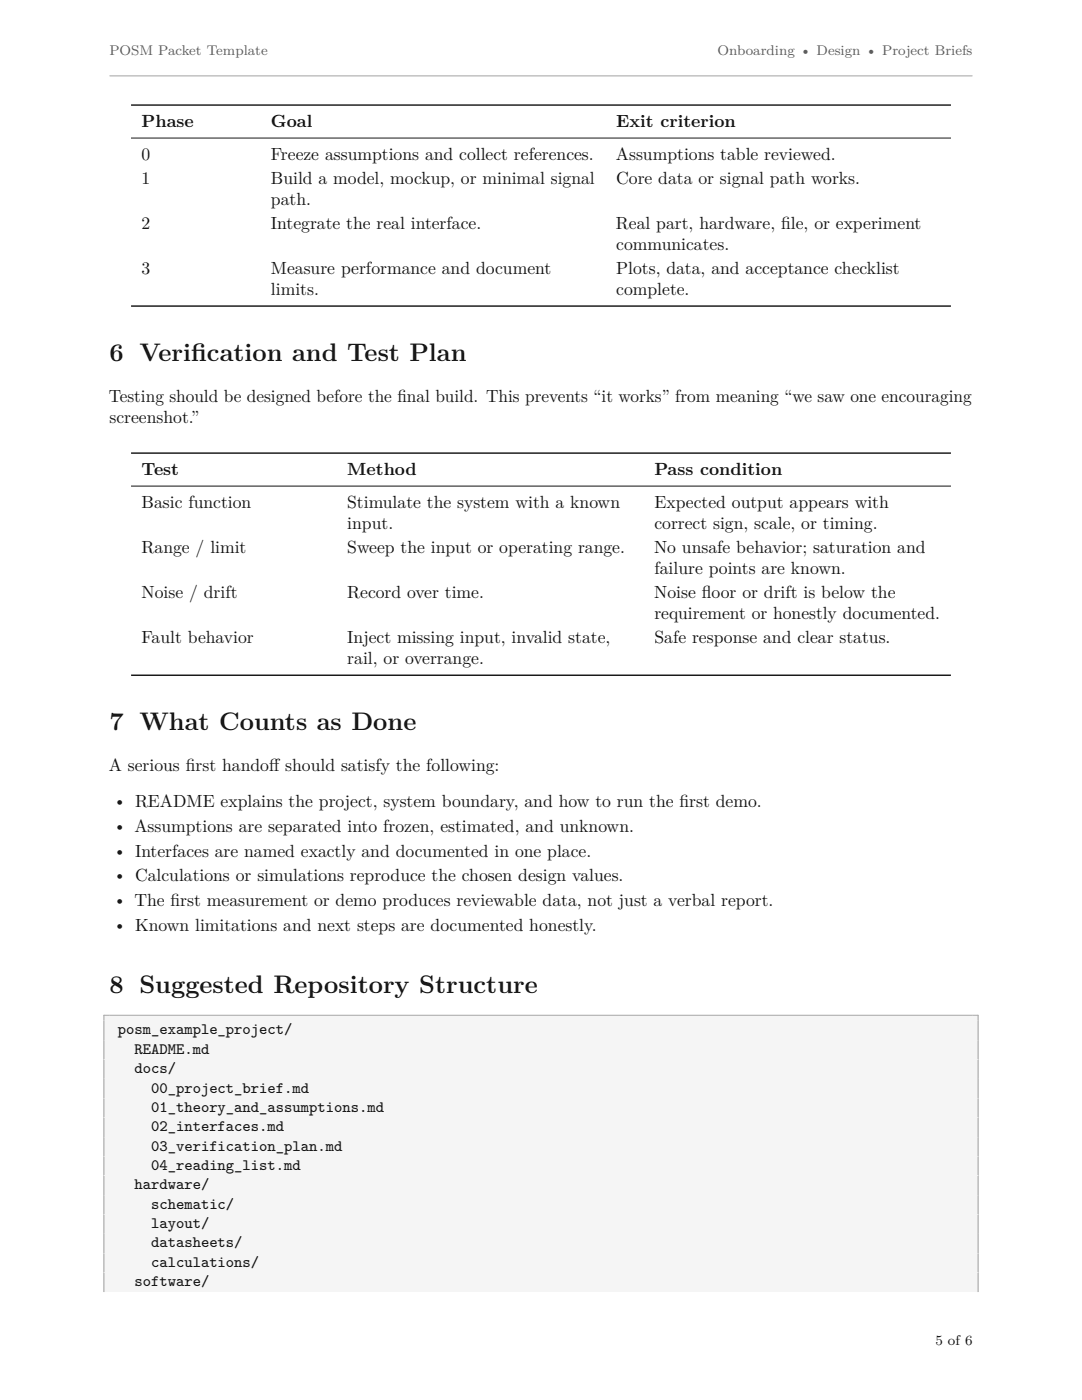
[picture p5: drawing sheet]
<svg xmlns="http://www.w3.org/2000/svg" width="216mm" height="279mm" viewBox="0 0 216 279" stroke-linecap="round" stroke-linejoin="round" font-family="sans-serif">
<defs><g id="words">
<g font-size="5.1" fill="#111">
<text x="21.8" y="72.1">6 Verif</text>
<text x="38.1" y="72.1">ication and Test Plan</text>
<text x="21.8" y="145.8">7 What Counts as Done</text>
<text x="21.8" y="198.2">8 Suggested Repository Structure</text>
</g>
<g font-size="3.5" fill="#111">
<text x="28.3" y="25.4">Phase</text>
<text x="54.1" y="25.4">Goal</text>
<text x="123" y="25.4">Exit criterion</text>
<text x="28.3" y="32">0</text>
<text x="54.1" y="32">Freeze assumptions and collect references.</text>
<text x="122.9" y="32">Assumptions table reviewed.</text>
<text x="28.3" y="36.7">1</text>
<text x="54.1" y="36.7">Build a model, mockup, or minimal signal</text>
<text x="54.1" y="40.9">path.</text>
<text x="123" y="36.7">Core data or signal path works.</text>
<text x="28.3" y="45.7">2</text>
<text x="54.1" y="45.7">Integrate the real interface.</text>
<text x="122.9" y="45.7">Real part, hardware, f</text>
<text x="155.9" y="45.7">ile, or experiment</text>
<text x="123" y="49.9">communicates.</text>
<text x="28.3" y="54.7">3</text>
<text x="54.1" y="54.7">Measure performance and document</text>
<text x="54.1" y="58.9">limits.</text>
<text x="123" y="54.7">Plots, data, and acceptance checklist</text>
<text x="123" y="58.9">complete.</text>
<text x="21.7" y="80.3">Testing should be designed before the f</text>
<text x="79.3" y="80.3">inal build. This prevents “it works” from meaning “we saw one encouraging</text>
<text x="21.8" y="84.5">screenshot.”</text>
<text x="28.3" y="94.9">Test</text>
<text x="69.3" y="94.9">Method</text>
<text x="130.6" y="94.9">Pass condition</text>
<text x="28.3" y="101.4">Basic function</text>
<text x="69.3" y="101.4">Stimulate the system with a known</text>
<text x="130.6" y="101.4">Expected output appears with</text>
<text x="69.3" y="105.6">input.</text>
<text x="130.6" y="105.6">correct sign, scale, or timing.</text>
<text x="28.3" y="110.4">Range / limit</text>
<text x="69.3" y="110.4">Sweep the input or operating range.</text>
<text x="130.5" y="110.4">No unsafe behavior; saturation and</text>
<text x="28.3" y="119.4">Noise / drift</text>
<text x="69.3" y="119.4">Record over time.</text>
<text x="130.5" y="119.4">Noise f</text>
<text x="130.6" y="114.6">failure points are known.</text>
<text x="140" y="119.4">loor or drift is below the</text>
<text x="130.6" y="123.6">requirement or honestly documented.</text>
<text x="28.3" y="128.4">Fault behavior</text>
<text x="69.3" y="128.4">Inject missing input, invalid state,</text>
<text x="130.6" y="128.4">Safe response and clear status.</text>
<text x="69.3" y="132.6">rail, or overrange.</text>
<text x="21.7" y="153.9">A serious f</text>
<text x="37.1" y="153.9">irst handof</text>
<text x="53.7" y="153.9">f should satisfy the following:</text>
<text x="135.6" y="161.2">irst demo.</text>
<text x="34" y="180.8">irst measurement or demo produces reviewable data, not just a verbal report.</text>
</g>
<g font-size="3.2" fill="#111">
<text x="22.7" y="160.9">• README explains the project, system boundary, and how to run the f</text>
<text x="22.7" y="165.9">• Assumptions are separated into frozen, estimated, and unknown.</text>
<text x="22.7" y="170.8">• Interfaces are named exactly and documented in one place.</text>
<text x="22.7" y="175.7">• Calculations or simulations reproduce the chosen design values.</text>
<text x="22.7" y="180.6">• The f</text>
<text x="22.7" y="185.5">• Known limitations and next steps are documented honestly.</text>
<text x="23.5" y="206.4">posm_example_project/</text>
<text x="26.8" y="210.3">README.md</text>
<text x="26.8" y="214.2">docs/</text>
<text x="30.1" y="218">00_project_brief.md</text>
<text x="30.1" y="221.9">01_theory_and_assumptions.md</text>
<text x="30.1" y="225.8">02_interfaces.md</text>
<text x="30.1" y="229.6">03_verification_plan.md</text>
<text x="30.1" y="233.5">04_reading_list.md</text>
<text x="26.8" y="237.4">hardware/</text>
<text x="30.1" y="241.2">schematic/</text>
<text x="30.1" y="245.1">layout/</text>
<text x="30.1" y="249">datasheets/</text>
<text x="26.8" y="256.7">software/</text>
<text x="30.1" y="252.8">calculations/</text>
</g>
<g font-size="2.8" fill="#565c60">
<text x="21.8" y="11">POSM Packet Template</text>
<text x="143.2" y="11">Onboarding • Design • Project Briefs</text>
</g>
<text font-size="2.8" fill="#111" x="186.7" y="268.5">5 of 6</text>
</g></defs>
<path d="M21.8 15.1h172.3" fill="none" stroke="#9ca5ac" stroke-width=".2"/>
<path d="M26.1 21h163.7M26.1 61.1h163.7M26.1 90.4h163.7M26.1 134.8h163.7" fill="none" stroke="#111" stroke-width=".28"/>
<path d="M26.1 27.6h163.7M26.1 97h163.7" fill="none" stroke="#111" stroke-width=".2"/>
<path d="M20.7 202.6h174.5v1.1h-174.5z" fill="#f5f5f5"/>
<path d="M20.7 202.6h174.5M20.7 202.6v1.1M195.2 202.6v1.1" fill="none" stroke="#9ca5ac" stroke-width=".2"/>
<path d="M20.8 203.7h1v3.9h-1z" fill="#f5f5f5"/>
<path d="M20.7 203.7v3.9" fill="none" stroke="#f5f5f5" stroke-width=".2"/>
<path d="M20.7 203.7v3.9" fill="none" stroke="#9ca5ac" stroke-width=".2"/>
<g fill="#f5f5f5">
<path d="M21.8 203.7h172.3v3.9h-172.3z"/>
<path d="M194.1 203.7h1v3.9h-1z"/>
</g>
<path d="M195.2 203.7v3.9" fill="none" stroke="#f5f5f5" stroke-width=".2"/>
<path d="M195.2 203.7v3.9" fill="none" stroke="#9ca5ac" stroke-width=".2"/>
<path d="M20.8 207.6h1v3.9h-1z" fill="#f5f5f5"/>
<path d="M20.7 207.6v3.9" fill="none" stroke="#f5f5f5" stroke-width=".2"/>
<path d="M20.7 207.6v3.9" fill="none" stroke="#9ca5ac" stroke-width=".2"/>
<g fill="#f5f5f5">
<path d="M21.8 207.6h172.3v3.9h-172.3z"/>
<path d="M194.1 207.6h1v3.9h-1z"/>
</g>
<path d="M195.2 207.6v3.9" fill="none" stroke="#f5f5f5" stroke-width=".2"/>
<path d="M195.2 207.6v3.9" fill="none" stroke="#9ca5ac" stroke-width=".2"/>
<path d="M20.8 211.5h1v3.8h-1z" fill="#f5f5f5"/>
<path d="M20.7 211.5v3.8" fill="none" stroke="#f5f5f5" stroke-width=".2"/>
<path d="M20.7 211.5v3.8" fill="none" stroke="#9ca5ac" stroke-width=".2"/>
<g fill="#f5f5f5">
<path d="M21.8 211.5h172.3v3.8h-172.3z"/>
<path d="M194.1 211.5h1v3.8h-1z"/>
</g>
<path d="M195.2 211.5v3.8" fill="none" stroke="#f5f5f5" stroke-width=".2"/>
<path d="M195.2 211.5v3.8" fill="none" stroke="#9ca5ac" stroke-width=".2"/>
<path d="M20.8 215.3h1v3.9h-1z" fill="#f5f5f5"/>
<path d="M20.7 215.3v3.9" fill="none" stroke="#f5f5f5" stroke-width=".2"/>
<path d="M20.7 215.3v3.9" fill="none" stroke="#9ca5ac" stroke-width=".2"/>
<g fill="#f5f5f5">
<path d="M21.8 215.3h172.3v3.9h-172.3z"/>
<path d="M194.1 215.3h1v3.9h-1z"/>
</g>
<path d="M195.2 215.3v3.9" fill="none" stroke="#f5f5f5" stroke-width=".2"/>
<path d="M195.2 215.3v3.9" fill="none" stroke="#9ca5ac" stroke-width=".2"/>
<path d="M20.8 219.2h1v3.9h-1z" fill="#f5f5f5"/>
<path d="M20.7 219.2v3.9" fill="none" stroke="#f5f5f5" stroke-width=".2"/>
<path d="M20.7 219.2v3.9" fill="none" stroke="#9ca5ac" stroke-width=".2"/>
<g fill="#f5f5f5">
<path d="M21.8 219.2h172.3v3.9h-172.3z"/>
<path d="M194.1 219.2h1v3.9h-1z"/>
</g>
<path d="M195.2 219.2v3.9" fill="none" stroke="#f5f5f5" stroke-width=".2"/>
<path d="M195.2 219.2v3.9" fill="none" stroke="#9ca5ac" stroke-width=".2"/>
<path d="M20.8 223.1h1v3.8h-1z" fill="#f5f5f5"/>
<path d="M20.7 223.1v3.8" fill="none" stroke="#f5f5f5" stroke-width=".2"/>
<path d="M20.7 223.1v3.8" fill="none" stroke="#9ca5ac" stroke-width=".2"/>
<g fill="#f5f5f5">
<path d="M21.8 223.1h172.3v3.8h-172.3z"/>
<path d="M194.1 223.1h1v3.8h-1z"/>
</g>
<path d="M195.2 223.1v3.8" fill="none" stroke="#f5f5f5" stroke-width=".2"/>
<path d="M195.2 223.1v3.8" fill="none" stroke="#9ca5ac" stroke-width=".2"/>
<path d="M20.8 226.9h1v3.9h-1z" fill="#f5f5f5"/>
<path d="M20.7 226.9v3.9" fill="none" stroke="#f5f5f5" stroke-width=".2"/>
<path d="M20.7 226.9v3.9" fill="none" stroke="#9ca5ac" stroke-width=".2"/>
<g fill="#f5f5f5">
<path d="M21.8 226.9h172.3v3.9h-172.3z"/>
<path d="M194.1 226.9h1v3.9h-1z"/>
</g>
<path d="M195.2 226.9v3.9" fill="none" stroke="#f5f5f5" stroke-width=".2"/>
<path d="M195.2 226.9v3.9" fill="none" stroke="#9ca5ac" stroke-width=".2"/>
<path d="M20.8 230.8h1v3.9h-1z" fill="#f5f5f5"/>
<path d="M20.7 230.8v3.9" fill="none" stroke="#f5f5f5" stroke-width=".2"/>
<path d="M20.7 230.8v3.9" fill="none" stroke="#9ca5ac" stroke-width=".2"/>
<g fill="#f5f5f5">
<path d="M21.8 230.8h172.3v3.9h-172.3z"/>
<path d="M194.1 230.8h1v3.9h-1z"/>
</g>
<path d="M195.2 230.8v3.9" fill="none" stroke="#f5f5f5" stroke-width=".2"/>
<path d="M195.2 230.8v3.9" fill="none" stroke="#9ca5ac" stroke-width=".2"/>
<path d="M20.8 234.7h1v3.8h-1z" fill="#f5f5f5"/>
<path d="M20.7 234.7v3.8" fill="none" stroke="#f5f5f5" stroke-width=".2"/>
<path d="M20.7 234.7v3.8" fill="none" stroke="#9ca5ac" stroke-width=".2"/>
<g fill="#f5f5f5">
<path d="M21.8 234.7h172.3v3.8h-172.3z"/>
<path d="M194.1 234.7h1v3.8h-1z"/>
</g>
<path d="M195.2 234.7v3.8" fill="none" stroke="#f5f5f5" stroke-width=".2"/>
<path d="M195.2 234.7v3.8" fill="none" stroke="#9ca5ac" stroke-width=".2"/>
<path d="M20.8 238.5h1v3.9h-1z" fill="#f5f5f5"/>
<path d="M20.7 238.5v3.9" fill="none" stroke="#f5f5f5" stroke-width=".2"/>
<path d="M20.7 238.5v3.9" fill="none" stroke="#9ca5ac" stroke-width=".2"/>
<g fill="#f5f5f5">
<path d="M21.8 238.5h172.3v3.9h-172.3z"/>
<path d="M194.1 238.5h1v3.9h-1z"/>
</g>
<path d="M195.2 238.5v3.9" fill="none" stroke="#f5f5f5" stroke-width=".2"/>
<path d="M195.2 238.5v3.9" fill="none" stroke="#9ca5ac" stroke-width=".2"/>
<path d="M20.8 242.4h1v3.9h-1z" fill="#f5f5f5"/>
<path d="M20.7 242.4v3.9" fill="none" stroke="#f5f5f5" stroke-width=".2"/>
<path d="M20.7 242.4v3.9" fill="none" stroke="#9ca5ac" stroke-width=".2"/>
<g fill="#f5f5f5">
<path d="M21.8 242.4h172.3v3.9h-172.3z"/>
<path d="M194.1 242.4h1v3.9h-1z"/>
</g>
<path d="M195.2 242.4v3.9" fill="none" stroke="#f5f5f5" stroke-width=".2"/>
<path d="M195.2 242.4v3.9" fill="none" stroke="#9ca5ac" stroke-width=".2"/>
<path d="M20.8 246.3h1v3.8h-1z" fill="#f5f5f5"/>
<path d="M20.7 246.3v3.8" fill="none" stroke="#f5f5f5" stroke-width=".2"/>
<path d="M20.7 246.3v3.8" fill="none" stroke="#9ca5ac" stroke-width=".2"/>
<g fill="#f5f5f5">
<path d="M21.8 246.3h172.3v3.8h-172.3z"/>
<path d="M194.1 246.3h1v3.8h-1z"/>
</g>
<path d="M195.2 246.3v3.8" fill="none" stroke="#f5f5f5" stroke-width=".2"/>
<path d="M195.2 246.3v3.8" fill="none" stroke="#9ca5ac" stroke-width=".2"/>
<path d="M20.8 250.1h1v3.9h-1z" fill="#f5f5f5"/>
<path d="M20.7 250.1v3.9" fill="none" stroke="#f5f5f5" stroke-width=".2"/>
<path d="M20.7 250.1v3.9" fill="none" stroke="#9ca5ac" stroke-width=".2"/>
<g fill="#f5f5f5">
<path d="M21.8 250.1h172.3v3.9h-172.3z"/>
<path d="M194.1 250.1h1v3.9h-1z"/>
</g>
<path d="M195.2 250.1v3.9" fill="none" stroke="#f5f5f5" stroke-width=".2"/>
<path d="M195.2 250.1v3.9" fill="none" stroke="#9ca5ac" stroke-width=".2"/>
<path d="M20.8 254h1v3.9h-1z" fill="#f5f5f5"/>
<path d="M20.7 254v3.9" fill="none" stroke="#f5f5f5" stroke-width=".2"/>
<path d="M20.7 254v3.9" fill="none" stroke="#9ca5ac" stroke-width=".2"/>
<g fill="#f5f5f5">
<path d="M21.8 254h172.3v3.9h-172.3z"/>
<path d="M194.1 254h1v3.9h-1z"/>
</g>
<path d="M195.2 254v3.9" fill="none" stroke="#f5f5f5" stroke-width=".2"/>
<path d="M195.2 254v3.9" fill="none" stroke="#9ca5ac" stroke-width=".2"/>
<use href="#words"/>
</svg>
